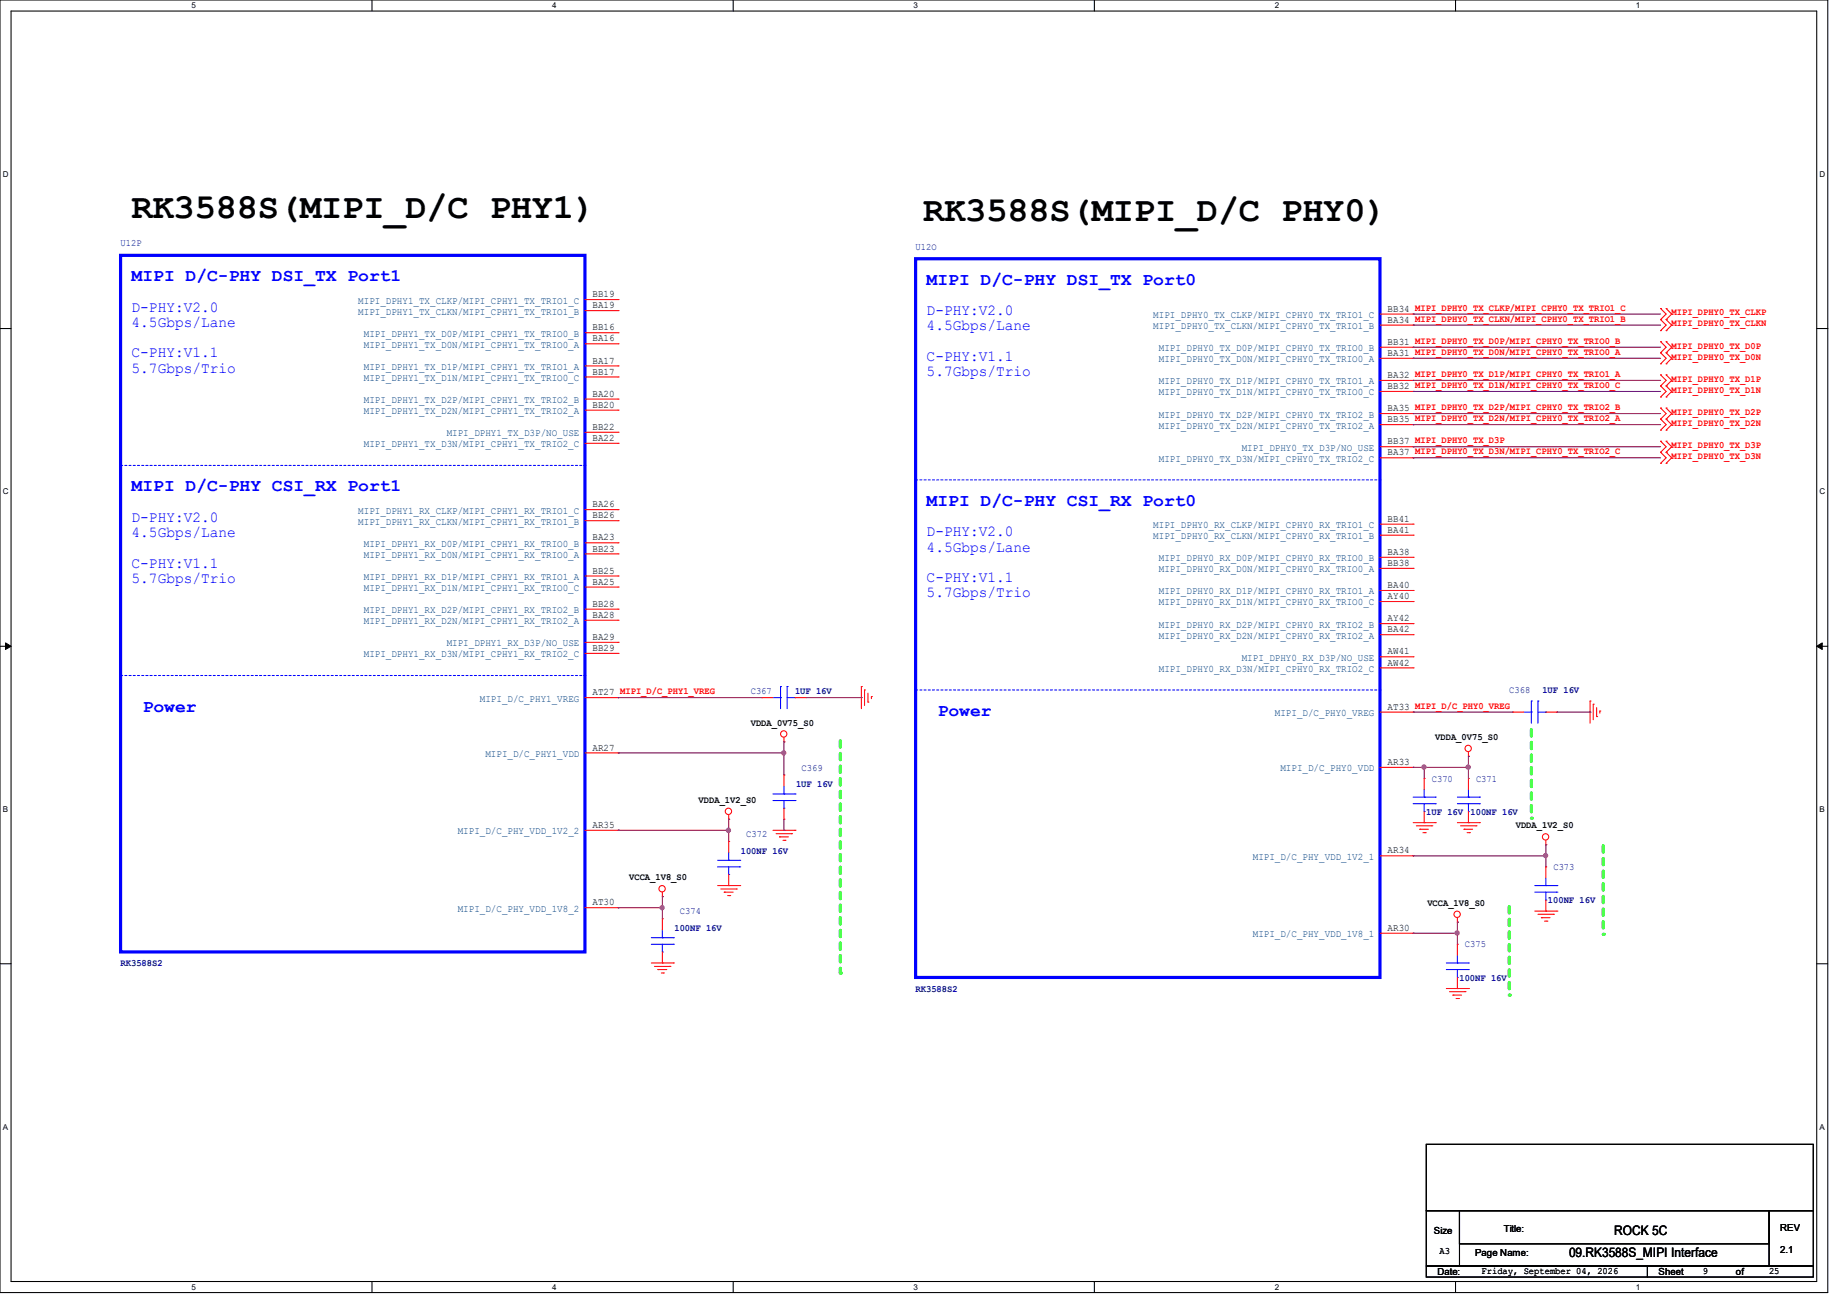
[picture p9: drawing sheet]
<svg xmlns="http://www.w3.org/2000/svg" width="297mm" height="210mm" viewBox="0 0 297 210" stroke-linecap="round" stroke-linejoin="round" font-family="sans-serif">
<defs><g id="words">
<g font-size="5.7">
<text x="21.2" y="35.1">RK3588S(MIPI_D/C PHY1)</text>
<text x="148.5" y="35.5">RK3588S(MIPI_D/C PHY0)</text>
</g>
<g font-size="2.8" fill="#00f">
<text x="21.2" y="45.2">MIPI D/C-PHY DSI_TX Port1</text>
<text x="149" y="45.8">MIPI D/C-PHY DSI_TX Port0</text>
<text x="21.2" y="79">MIPI D/C-PHY CSI_RX Port1</text>
<text x="149" y="81.3">MIPI D/C-PHY CSI_RX Port0</text>
<text x="22.9" y="114.6">Power</text>
<text x="150.8" y="115.1">Power</text>
</g>
<g font-size="2.5" fill="#00f">
<text x="21.2" y="50.1">D-PHY:V2.0</text>
<text x="21.2" y="52.6">4.5Gbps/Lane</text>
<text x="149" y="50.7">D-PHY:V2.0</text>
<text x="149" y="53.1">4.5Gbps/Lane</text>
<text x="21.2" y="57.5">C-PHY:V1.1</text>
<text x="21.2" y="59.9">5.7Gbps/Trio</text>
<text x="149" y="58">C-PHY:V1.1</text>
<text x="149" y="60.5">5.7Gbps/Trio</text>
<text x="21.2" y="83.9">D-PHY:V2.0</text>
<text x="21.2" y="86.4">4.5Gbps/Lane</text>
<text x="149" y="86.2">D-PHY:V2.0</text>
<text x="149" y="88.7">4.5Gbps/Lane</text>
<text x="21.2" y="91.3">C-PHY:V1.1</text>
<text x="21.2" y="93.7">5.7Gbps/Trio</text>
<text x="149" y="93.6">C-PHY:V1.1</text>
<text x="149" y="96.1">5.7Gbps/Trio</text>
</g>
<g font-size="2.1">
<text x="252.3" y="202.1">09.RK3588S_MIPI Interface</text>
<text x="259.6" y="198.6">ROCK 5C</text>
</g>
<g font-size="1.6" fill="#00007f">
<text x="19.4" y="39.6">U12P</text>
<text x="147.2" y="40.2">U12O</text>
<text x="120.7" y="111.6">C367</text>
<text x="127.8" y="111.7">1UF 16V</text>
<text x="242.7" y="111.5">C368</text>
<text x="248" y="111.5">1UF 16V</text>
<text x="128.9" y="123.9">C369</text>
<text x="230.2" y="125.7">C370</text>
<text x="237.4" y="125.7">C371</text>
<text x="128" y="126.6">1UF 16V</text>
<text x="229.4" y="131.1">1UF 16V</text>
<text x="236.5" y="131.1">100NF 16V</text>
<text x="119.1" y="137.3">100NF 16V</text>
<text x="120" y="134.6">C372</text>
<text x="249.8" y="139.9">C373</text>
<text x="108.5" y="149.7">100NF 16V</text>
<text x="109.3" y="147">C374</text>
<text x="248.9" y="145.3">100NF 16V</text>
<text x="19.4" y="155.4">RK3588S2</text>
<text x="235.6" y="152.4">C375</text>
<text x="147.2" y="159.5">RK3588S2</text>
<text x="234.7" y="157.7">100NF 16V</text>
</g>
<g font-size="1.6">
<text x="95.3" y="47.8">BB19</text>
<text x="95.3" y="49.6">BA19</text>
<text x="95.3" y="53.1">BB16</text>
<text x="223.1" y="50.1">BB34 MIPI_DPHY0_TX_CLKP/MIPI_CPHY0_TX_TRIO1_C</text>
<text x="223.1" y="51.9">BA34 MIPI_DPHY0_TX_CLKN/MIPI_CPHY0_TX_TRIO1_B</text>
<text x="95.3" y="54.9">BA16</text>
<text x="95.3" y="58.5">BA17</text>
<text x="223.1" y="55.5">BB31 MIPI_DPHY0_TX_D0P/MIPI_CPHY0_TX_TRIO0_B</text>
<text x="223.1" y="57.2">BA31 MIPI_DPHY0_TX_D0N/MIPI_CPHY0_TX_TRIO0_A</text>
<text x="95.3" y="60.2">BB17</text>
<text x="95.3" y="65.6">BB20</text>
<text x="95.3" y="63.8">BA20</text>
<text x="223.1" y="60.8">BA32 MIPI_DPHY0_TX_D1P/MIPI_CPHY0_TX_TRIO1_A</text>
<text x="223.1" y="62.6">BB32 MIPI_DPHY0_TX_D1N/MIPI_CPHY0_TX_TRIO0_C</text>
<text x="95.3" y="70.9">BA22</text>
<text x="95.3" y="69.1">BB22</text>
<text x="223.1" y="66.1">BA35 MIPI_DPHY0_TX_D2P/MIPI_CPHY0_TX_TRIO2_B</text>
<text x="223.1" y="67.9">BB35 MIPI_DPHY0_TX_D2N/MIPI_CPHY0_TX_TRIO2_A</text>
<text x="223.1" y="71.5">BB37 MIPI_DPHY0_TX_D3P</text>
<text x="223.1" y="73.2">BA37 MIPI_DPHY0_TX_D3N/MIPI_CPHY0_TX_TRIO2_C</text>
<text x="95.3" y="83.4">BB26</text>
<text x="95.3" y="81.6">BA26</text>
<text x="223.1" y="83.9">BB41</text>
<text x="95.3" y="86.9">BA23</text>
<text x="95.3" y="88.7">BB23</text>
<text x="223.1" y="85.7">BA41</text>
<text x="223.1" y="89.2">BA38</text>
<text x="95.3" y="94">BA25</text>
<text x="95.3" y="92.2">BB25</text>
<text x="223.1" y="91">BB38</text>
<text x="223.1" y="94.6">BA40</text>
<text x="95.3" y="99.4">BA28</text>
<text x="95.3" y="97.6">BB28</text>
<text x="223.1" y="96.4">AY40</text>
<text x="223.1" y="99.9">AY42</text>
<text x="223.1" y="101.7">BA42</text>
<text x="95.3" y="104.7">BB29</text>
<text x="95.3" y="102.9">BA29</text>
<text x="223.1" y="105.2">AW41</text>
<text x="223.1" y="107">AW42</text>
<text x="95.3" y="111.8">AT27 MIPI_D/C_PHY1_VREG</text>
<text x="120.7" y="116.7">VDDA_0V75_S0</text>
<text x="223.1" y="114.1">AT33 MIPI_D/C_PHY0_VREG</text>
<text x="230.8" y="119">VDDA_0V75_S0</text>
<text x="95.3" y="120.7">AR27</text>
<text x="223.1" y="123">AR33</text>
<text x="112.3" y="129.1">VDDA_1V2_S0</text>
<text x="95.3" y="133.1">AR35</text>
<text x="223.1" y="137.2">AR34</text>
<text x="243.7" y="133.2">VDDA_1V2_S0</text>
<text x="101.2" y="141.6">VCCA_1V8_S0</text>
<text x="95.3" y="145.6">AT30</text>
<text x="223.1" y="149.7">AR30</text>
<text x="229.5" y="145.6">VCCA_1V8_S0</text>
<text x="286.3" y="197.9">REV</text>
<text x="230.6" y="198.5">Size</text>
<text x="231.5" y="201.6">A3</text>
<text x="237.2" y="202">Page Name:</text>
<text x="241.8" y="198.1">Title:</text>
<text x="286.3" y="201.5">2.1</text>
<text x="231.1" y="205">Date:</text>
<text x="238.2" y="204.8">Friday, September 04, 2026</text>
<text x="266.7" y="205">Sheet</text>
<text x="273.8" y="204.8">9</text>
<text x="279.1" y="205">of</text>
<text x="284.5" y="204.8">25</text>
</g>
<g font-size="1.6" fill="#003f7f">
<text x="57.6" y="50.6">MIPI_DPHY1_TX_CLKN/MIPI_CPHY1_TX_TRIO1_B</text>
<text x="57.6" y="48.8">MIPI_DPHY1_TX_CLKP/MIPI_CPHY1_TX_TRIO1_C</text>
<text x="185.5" y="51.1">MIPI_DPHY0_TX_CLKP/MIPI_CPHY0_TX_TRIO1_C</text>
<text x="185.5" y="52.9">MIPI_DPHY0_TX_CLKN/MIPI_CPHY0_TX_TRIO1_B</text>
<text x="58.5" y="55.9">MIPI_DPHY1_TX_D0N/MIPI_CPHY1_TX_TRIO0_A</text>
<text x="58.5" y="54.1">MIPI_DPHY1_TX_D0P/MIPI_CPHY1_TX_TRIO0_B</text>
<text x="58.5" y="59.5">MIPI_DPHY1_TX_D1P/MIPI_CPHY1_TX_TRIO1_A</text>
<text x="186.4" y="56.5">MIPI_DPHY0_TX_D0P/MIPI_CPHY0_TX_TRIO0_B</text>
<text x="186.4" y="58.3">MIPI_DPHY0_TX_D0N/MIPI_CPHY0_TX_TRIO0_A</text>
<text x="58.5" y="61.3">MIPI_DPHY1_TX_D1N/MIPI_CPHY1_TX_TRIO0_C</text>
<text x="58.5" y="64.8">MIPI_DPHY1_TX_D2P/MIPI_CPHY1_TX_TRIO2_B</text>
<text x="186.4" y="61.8">MIPI_DPHY0_TX_D1P/MIPI_CPHY0_TX_TRIO1_A</text>
<text x="186.4" y="63.6">MIPI_DPHY0_TX_D1N/MIPI_CPHY0_TX_TRIO0_C</text>
<text x="58.5" y="66.6">MIPI_DPHY1_TX_D2N/MIPI_CPHY1_TX_TRIO2_A</text>
<text x="58.5" y="71.9">MIPI_DPHY1_TX_D3N/MIPI_CPHY1_TX_TRIO2_C</text>
<text x="71.8" y="70.1">MIPI_DPHY1_TX_D3P/NO_USE</text>
<text x="186.4" y="67.1">MIPI_DPHY0_TX_D2P/MIPI_CPHY0_TX_TRIO2_B</text>
<text x="186.4" y="68.9">MIPI_DPHY0_TX_D2N/MIPI_CPHY0_TX_TRIO2_A</text>
<text x="186.4" y="74.3">MIPI_DPHY0_TX_D3N/MIPI_CPHY0_TX_TRIO2_C</text>
<text x="199.7" y="72.5">MIPI_DPHY0_TX_D3P/NO_USE</text>
<text x="57.6" y="82.6">MIPI_DPHY1_RX_CLKP/MIPI_CPHY1_RX_TRIO1_C</text>
<text x="57.6" y="84.4">MIPI_DPHY1_RX_CLKN/MIPI_CPHY1_RX_TRIO1_B</text>
<text x="58.5" y="87.9">MIPI_DPHY1_RX_D0P/MIPI_CPHY1_RX_TRIO0_B</text>
<text x="58.5" y="89.7">MIPI_DPHY1_RX_D0N/MIPI_CPHY1_RX_TRIO0_A</text>
<text x="185.5" y="84.9">MIPI_DPHY0_RX_CLKP/MIPI_CPHY0_RX_TRIO1_C</text>
<text x="185.5" y="86.7">MIPI_DPHY0_RX_CLKN/MIPI_CPHY0_RX_TRIO1_B</text>
<text x="58.5" y="95">MIPI_DPHY1_RX_D1N/MIPI_CPHY1_RX_TRIO0_C</text>
<text x="58.5" y="93.3">MIPI_DPHY1_RX_D1P/MIPI_CPHY1_RX_TRIO1_A</text>
<text x="186.4" y="90.3">MIPI_DPHY0_RX_D0P/MIPI_CPHY0_RX_TRIO0_B</text>
<text x="186.4" y="92">MIPI_DPHY0_RX_D0N/MIPI_CPHY0_RX_TRIO0_A</text>
<text x="186.4" y="95.6">MIPI_DPHY0_RX_D1P/MIPI_CPHY0_RX_TRIO1_A</text>
<text x="58.5" y="100.4">MIPI_DPHY1_RX_D2N/MIPI_CPHY1_RX_TRIO2_A</text>
<text x="58.5" y="98.6">MIPI_DPHY1_RX_D2P/MIPI_CPHY1_RX_TRIO2_B</text>
<text x="186.4" y="97.4">MIPI_DPHY0_RX_D1N/MIPI_CPHY0_RX_TRIO0_C</text>
<text x="186.4" y="100.9">MIPI_DPHY0_RX_D2P/MIPI_CPHY0_RX_TRIO2_B</text>
<text x="58.5" y="105.7">MIPI_DPHY1_RX_D3N/MIPI_CPHY1_RX_TRIO2_C</text>
<text x="71.8" y="103.9">MIPI_DPHY1_RX_D3P/NO_USE</text>
<text x="186.4" y="102.7">MIPI_DPHY0_RX_D2N/MIPI_CPHY0_RX_TRIO2_A</text>
<text x="199.7" y="106.3">MIPI_DPHY0_RX_D3P/NO_USE</text>
<text x="77.2" y="112.8">MIPI_D/C_PHY1_VREG</text>
<text x="186.4" y="108">MIPI_DPHY0_RX_D3N/MIPI_CPHY0_RX_TRIO2_C</text>
<text x="205" y="115.1">MIPI_D/C_PHY0_VREG</text>
<text x="78.1" y="121.7">MIPI_D/C_PHY1_VDD</text>
<text x="205.9" y="124">MIPI_D/C_PHY0_VDD</text>
<text x="73.6" y="134.2">MIPI_D/C_PHY_VDD_1V2_2</text>
<text x="201.5" y="138.3">MIPI_D/C_PHY_VDD_1V2_1</text>
<text x="73.6" y="146.6">MIPI_D/C_PHY_VDD_1V8_2</text>
<text x="201.5" y="150.7">MIPI_D/C_PHY_VDD_1V8_1</text>
</g>
<g font-size="1.6" fill="#f00">
<text x="268.8" y="52.5">MIPI_DPHY0_TX_CLKN</text>
<text x="268.8" y="50.7">MIPI_DPHY0_TX_CLKP</text>
<text x="268.8" y="57.8">MIPI_DPHY0_TX_D0N</text>
<text x="268.8" y="56">MIPI_DPHY0_TX_D0P</text>
<text x="268.8" y="63.2">MIPI_DPHY0_TX_D1N</text>
<text x="268.8" y="61.4">MIPI_DPHY0_TX_D1P</text>
<text x="268.8" y="68.5">MIPI_DPHY0_TX_D2N</text>
<text x="268.8" y="66.7">MIPI_DPHY0_TX_D2P</text>
<text x="268.8" y="73.8">MIPI_DPHY0_TX_D3N</text>
<text x="268.8" y="72">MIPI_DPHY0_TX_D3P</text>
</g>
<g font-size="1.3">
<text x="30.8" y="1.3">5</text>
<text x="88.8" y="1.3">4</text>
<text x="146.9" y="1.3">3</text>
<text x="205" y="1.3">2</text>
<text x="263.1" y="1.3">1</text>
<text x=".5" y="28.4">D</text>
<text x="292.6" y="28.4">D</text>
<text x=".5" y="79.5">C</text>
<text x="292.6" y="79.5">C</text>
<text x=".5" y="130.6">B</text>
<text x="292.6" y="130.6">B</text>
<text x=".5" y="181.7">A</text>
<text x="292.6" y="181.7">A</text>
<text x="30.8" y="207.4">5</text>
<text x="88.8" y="207.4">4</text>
<text x="146.9" y="207.4">3</text>
<text x="205" y="207.4">2</text>
<text x="263.1" y="207.4">1</text>
</g>
</g></defs>
<path d="M0 0h293.9v207.9h-293.9zM1.8 1.8h290.3v204.3h-290.3z" fill="none" stroke="#000" stroke-width=".17"/>
<g fill="#fff">
<path d="M30.8 .2h.7v1.4h-.7z"/>
<path d="M30.8 206.2h.7v1.4h-.7z"/>
</g>
<path d="M59.8 0v1.8M59.8 206.1v1.8" fill="none" stroke="#000" stroke-width=".17"/>
<g fill="#fff">
<path d="M88.8 .2h.7v1.4h-.7z"/>
<path d="M88.8 206.2h.7v1.4h-.7z"/>
</g>
<path d="M117.9 0v1.8M117.9 206.1v1.8" fill="none" stroke="#000" stroke-width=".17"/>
<g fill="#fff">
<path d="M146.9 .2h.7v1.4h-.7z"/>
<path d="M146.9 206.2h.7v1.4h-.7z"/>
</g>
<path d="M176 0v1.8M176 206.1v1.8" fill="none" stroke="#000" stroke-width=".17"/>
<g fill="#fff">
<path d="M205 .2h.7v1.4h-.7z"/>
<path d="M205 206.2h.7v1.4h-.7z"/>
</g>
<path d="M234.1 0v1.8M234.1 206.1v1.8" fill="none" stroke="#000" stroke-width=".17"/>
<g fill="#fff">
<path d="M263.1 .2h.6v1.4h-.6z"/>
<path d="M263.1 206.2h.6v1.4h-.6z"/>
<path d="M.5 27.3h.9v1.4h-.9z"/>
<path d="M292.6 27.3h.9v1.4h-.9z"/>
<path d="M.5 78.4h.9v1.4h-.9z"/>
<path d="M292.6 78.4h.9v1.4h-.9z"/>
</g>
<path d="M0 52.8h1.8M292.1 52.8h1.8" fill="none" stroke="#000" stroke-width=".17"/>
<g fill="#fff">
<path d="M.5 129.5h.8v1.4h-.8z"/>
<path d="M292.6 129.5h.8v1.4h-.8z"/>
</g>
<path d="M0 103.9h1.8M292.1 103.9h1.8" fill="none" stroke="#000" stroke-width=".17"/>
<path d="M.9 103.4l.9 .5-.9 .5zM292.1 103.9l.9-.5v1z" fill="#000" stroke="#000" stroke-width=".16"/>
<g fill="#fff">
<path d="M.5 180.5h.8v1.4h-.8z"/>
<path d="M292.6 180.5h.8v1.4h-.8z"/>
</g>
<path d="M0 155h1.8M292.1 155h1.8" fill="none" stroke="#000" stroke-width=".17"/>
<path d="M246.3 117.3v14.3" fill="none" stroke="#01ff00" stroke-width=".51" stroke-dasharray="1 1"/>
<circle cx="246.3" cy="131.6" r=".25" fill="#01ff00" stroke-dasharray="1 1"/>
<path d="M257.8 136v14.2" fill="none" stroke="#01ff00" stroke-width=".51" stroke-dasharray="1 1"/>
<circle cx="257.8" cy="150.2" r=".25" fill="#01ff00" stroke-dasharray="1 1"/>
<path d="M242.7 145.8v14.2" fill="none" stroke="#01ff00" stroke-width=".51" stroke-dasharray="1 1"/>
<circle cx="242.7" cy="160" r=".25" fill="#01ff00" stroke-dasharray="1 1"/>
<path d="M135.1 119.1v37.4" fill="none" stroke="#01ff00" stroke-width=".51" stroke-dasharray="1 1"/>
<circle cx="135.1" cy="156.5" r=".25" fill="#01ff00" stroke-dasharray="1 1"/>
<g fill="none" stroke="#f00" stroke-width=".17">
<path d="M94.1 50h5.3M94.1 48.2h5.3M94.1 55.3h5.3M94.1 53.5h5.3M94.1 58.8h5.3M99.4 50h.1M99.4 48.2h.1M99.4 55.3h.1M99.4 53.5h.1M99.4 58.8h.1M221.9 50.5h5.3M221.9 52.3h5.3"/>
<path d="M221.9 55.8h5.3M221.9 57.6h5.3M227.2 50.5h.1M227.2 52.3h.1M227.2 55.8h.1M227.2 57.6h.1M267 58.5h.1M267 56.7h.1M267 54.9h.1M267 53.2h.1M267 51.4h.1M267 49.6h.1"/>
<path d="M267 56.7l.9 .9-.9 .9M267 54.9l.9 .9-.9 .9M267 51.4l.9 .9-.9 .9M267 49.6l.9 .9-.9 .9M267.9 58.5h.1M267.9 56.7h.1M267.9 54.9h.1M267.9 53.2h.1M267.9 51.4h.1M267.9 49.6h.1M267.9 56.7l.9 .9-.9 .9M267.9 54.9l.9 .9-.9 .9"/>
<path d="M267.9 51.4l.9 .9-.9 .9M267.9 49.6l.9 .9-.9 .9M94.1 60.6h5.3M94.1 66h5.3M94.1 64.2h5.3M94.1 71.3h5.3M94.1 69.5h5.3M99.4 60.6h.1M99.4 66h.1M99.4 64.2h.1M99.4 71.3h.1M99.4 69.5h.1"/>
<path d="M221.9 61.2h5.3M221.9 62.9h5.3M221.9 66.5h5.3M221.9 68.3h5.3M221.9 71.8h5.3M221.9 73.6h5.3M227.2 61.2h.1M227.2 62.9h.1M227.2 66.5h.1M227.2 68.3h.1M227.2 71.8h.1M227.2 73.6h.1"/>
<path d="M267 63.8h.1M267 62.1h.1M267 60.3h.1M267 69.2h.1M267 67.4h.1M267 65.6h.1M267 74.5h.1M267 72.7h.1M267 71h.1M267 62.1l.9 .8-.9 .9M267 60.3l.9 .9-.9 .9M267 67.4l.9 .9-.9 .9"/>
<path d="M267 65.6l.9 .9-.9 .9M267 72.7l.9 .9-.9 .9M267 71l.9 .8-.9 .9M267.9 63.8h.1M267.9 62.1h.1M267.9 60.3h.1M267.9 69.2h.1M267.9 67.4h.1M267.9 65.6h.1M267.9 74.5h.1M267.9 72.7h.1M267.9 71h.1"/>
<path d="M267.9 62.1l.9 .8-.9 .9M267.9 60.3l.9 .9-.9 .9M267.9 67.4l.9 .9-.9 .9M267.9 65.6l.9 .9-.9 .9M267.9 72.7l.9 .9-.9 .9M267.9 71l.9 .8-.9 .9M94.1 83.7h5.3M94.1 82h5.3M94.1 87.3h5.3M94.1 94.4h5.3M94.1 92.6h5.3M94.1 99.7h5.3"/>
<path d="M94.1 98h5.3M94.1 89.1h5.3M99.4 83.7h.1M99.4 82h.1M99.4 87.3h.1M99.4 94.4h.1M99.4 92.6h.1M99.4 99.7h.1M99.4 98h.1M99.4 89.1h.1M221.9 84.3h5.3M221.9 86.1h5.3"/>
<path d="M221.9 89.6h5.3M221.9 91.4h5.3M221.9 95h5.3M221.9 96.7h5.3M227.2 84.3h.1M227.2 86.1h.1M227.2 89.6h.1M227.2 91.4h.1M227.2 95h.1M227.2 96.7h.1M94.1 112.2h5.3M94.1 105.1h5.3"/>
<path d="M94.1 103.3h5.3M99.4 112.2h.1M99.4 105.1h.1M99.4 103.3h.1M122.5 112.2h.1M122.5 112.2h1.8M126.1 119.3h.1M126.1 118.6v.7M127.8 112.2h1.8M129.6 112.2h.1M138.5 110.4h.1M138.5 110.4v3.6"/>
<path d="M139 111h.1M139 111v2.5M139.6 112.9h.1M139.6 111.5v1.4M140.1 112h.1M140.1 112v.4M221.9 114.5h5.3M221.9 100.3h5.3M221.9 102.1h5.3M221.9 105.6h5.3M221.9 107.4h5.3M227.2 100.3h.1"/>
<path d="M227.2 102.1h.1M227.2 105.6h.1M227.2 107.4h.1M227.2 114.5h.1M243.2 114.5h.1M243.2 114.5h1.8M248.6 114.5h1.8M250.4 114.5h.1M255.7 112.7h.1M255.7 112.7v3.6M256.2 113.2h.1M256.2 113.2v2.5"/>
<path d="M256.8 115.2h.1M256.8 113.8v1.4M257.3 114.3h.1M257.3 114.3v.4M94.1 133.5h5.3M94.1 121.1h5.3M99.4 133.5h.1M99.4 121.1h.1M117.2 131.7h.1M117.2 135.3h.1M117.2 131v.7M117.2 135.3v1.8"/>
<path d="M124.3 133.5h3.5M124.8 134.1h2.5M125.3 134.6h.1M125.3 134.6h1.5M125.9 135.1h.3M126.1 124.6h.1M126.1 131.7h.1M126.1 124.6v1.8M126.1 130v1.7M126.2 135.1h.1M127.3 134.1h.1M127.8 133.5h.1"/>
<path d="M221.9 123.4h5.3M221.9 137.6h5.3M227.2 123.4h.1M227.2 137.6h.1M227.2 132.3h3.6M227.8 132.8h2.5M228.3 133.4h.1M228.3 133.4h1.4M228.8 133.9h.4M229 125.2h.1M229 132.3h.1M229 125.2v1.8"/>
<path d="M229 130.5v1.8M229.2 133.9h.1M230.3 132.8h.1M230.8 132.3h.1M234.4 132.3h3.5M234.9 132.8h2.5M235.4 133.4h.1M235.4 133.4h1.4M235.9 133.9h.4M236.1 121.6h.1M236.1 125.2h.1M236.1 132.3h.1"/>
<path d="M236.1 120.9v.7M236.1 125.2v1.8M236.1 130.5v1.8M236.3 133.9h.1M237.4 132.8h.1M237.9 132.3h.1M248.6 135.8h.1M248.6 139.4h.1M248.6 135.1v.7M248.6 139.4v1.8M94.1 146h5.3M99.4 146h.1"/>
<path d="M104.7 154.9h3.6M105.2 155.4h2.5M105.8 155.9h.1M105.8 155.9h1.4M106.3 156.5h.4M106.5 144.2h.1M106.5 147.7h.1M106.5 154.9h.1M106.5 143.5v.7M106.5 147.7v1.8M106.5 153.1v1.8M106.7 156.5h.1"/>
<path d="M107.7 155.4h.1M108.3 154.9h.1M115.4 142.4h3.6M115.9 143h2.5M116.5 143.5h.1M116.5 143.5h1.4M117 144h.3M117.2 142.4h.1M117.2 140.6v1.8M117.3 144h.1M118.4 143h.1M119 142.4h.1"/>
<path d="M221.9 150.1h5.3M227.2 150.1h.1M232.6 159h3.5M233.1 159.5h2.5M234.4 148.3h.1M234.4 151.8h.1M234.4 159h.1M234.4 147.6v.7M234.4 151.8v1.8M234.4 157.2v1.8M235.6 159.5h.1M236.1 159h.1"/>
<path d="M246.8 146.5h3.6M247.3 147h2.5M247.9 147.6h.1M247.9 147.6h1.4M248.4 148.1h.4M248.6 146.5h.1M248.6 144.7v1.8M248.8 148.1h.1M249.8 147h.1M250.4 146.5h.1M233.6 160h.1M233.6 160h1.4"/>
<path d="M234.1 160.6h.4M234.5 160.6h.1"/>
<circle cx="126" cy="118" r=".51"/>
<circle cx="117.1" cy="130.5" r=".51"/>
<circle cx="236.1" cy="120.4" r=".51"/>
<circle cx="248.5" cy="134.6" r=".51"/>
<circle cx="106.5" cy="142.9" r=".51"/>
<circle cx="234.3" cy="147" r=".51"/>
</g>
<path d="M229.4 184h62.2v10.7h-62.2zM229.4 194.7h5.3v8.9h-5.3zM234.7 194.7h49.8v5.3h-49.8zM284.5 194.7h7.1v8.9h-7.1zM229.4 203.6h35.5v1.8h-35.5zM234.7 203.6h53.3M264.9 203.6h26.7v1.8h-26.7zM288 203.6h.1" fill="none" stroke="#000" stroke-width=".17"/>
<g fill="none" stroke="#00f" stroke-width=".17">
<path d="M124.3 112.2h1.2M125.5 112.2h.1M125.5 110.4h.1M125.5 110.4v3.6M126.6 110.4h.1M126.6 112.2h1.2M126.6 110.4v3.6M127.8 112.2h.1M245 114.5h1.3M246.3 114.5h.1M246.3 112.7h.1M246.3 112.7v3.6"/>
<path d="M247.3 112.7h.1M247.3 114.5h1.3M247.3 112.7v3.6M248.6 114.5h.1M115.4 139.4h3.6M115.4 138.3h3.6M117.2 138.3h.1M117.2 137.1v1.2M117.2 139.4v1.2M119 139.4h.1M119 138.3h.1M124.3 128.7h3.5"/>
<path d="M124.3 127.7h3.5M126.1 130h.1M126.1 127.7h.1M126.1 126.4v1.3M126.1 128.7v1.3M127.8 128.7h.1M127.8 127.7h.1M227.2 129.2h3.6M227.2 128.2h3.6M229 130.5h.1M229 128.2h.1M229 127v1.2"/>
<path d="M229 129.2v1.3M230.8 129.2h.1M230.8 128.2h.1M234.4 129.2h3.5M234.4 128.2h3.5M236.1 130.5h.1M236.1 128.2h.1M236.1 127v1.2M236.1 129.2v1.3M237.9 129.2h.1M237.9 128.2h.1M104.7 151.8h3.6"/>
<path d="M104.7 150.8h3.6M106.5 153.1h.1M106.5 150.8h.1M106.5 149.5v1.3M106.5 151.8v1.3M108.3 151.8h.1M108.3 150.8h.1M117.2 140.6h.1M232.6 155.9h3.5M232.6 154.9h3.5M234.4 157.2h.1M234.4 154.9h.1"/>
<path d="M234.4 153.6v1.3M234.4 155.9v1.3M236.1 155.9h.1M236.1 154.9h.1M246.8 143.5h3.6M246.8 142.4h3.6M248.6 144.7h.1M248.6 142.4h.1M248.6 141.2v1.2M248.6 143.5v1.2M250.4 143.5h.1M250.4 142.4h.1"/>
</g>
<path d="M19.4 41.1h74.7v112h-74.7zM147.2 41.6h74.7v115.6h-74.7z" fill="none" stroke="#00f" stroke-width=".51"/>
<path d="M19.4 74.8h74.7M94.1 74.8h.1M147.2 77.2h74.7M221.9 77.2h.1M19.4 108.6h74.7M94.1 108.6h.1M147.2 111h74.7M221.9 111h.1" fill="none" stroke="#00f" stroke-width=".17" stroke-dasharray=".3 .3"/>
<g fill="none" stroke="#7f003f" stroke-width=".17">
<path d="M227.2 50.5h.1M227.2 52.3h.1M227.2 55.8h.1M227.2 57.6h.1M227.2 50.5h39.8M227.2 52.3h39.8M227.2 55.8h39.8M227.2 57.6h39.8M227.2 71.8h.1M227.2 73.6h.1M227.2 66.5h.1M227.2 68.3h.1"/>
<path d="M227.2 61.2h.1M227.2 62.9h.1M227.2 71.8h39.8M227.2 73.6h39.8M227.2 66.5h39.8M227.2 68.3h39.8M227.2 61.2h39.8M227.2 62.9h39.8M99.4 112.2h.1M99.4 112.2h23.1M126.1 119.3h.1M126.1 119.3v5.3"/>
<path d="M129.6 112.2h8.9M138.5 112.2h.1M227.2 114.5h.1M227.2 114.5h16M250.4 114.5h5.3M255.7 114.5h.1M99.4 133.5h.1M99.4 121.1h.1M99.4 133.5h17.8M99.4 121.1h26.7M117.2 131.7h.1M117.2 133.5h.1"/>
<path d="M117.2 131.7v3.6M126.1 121.1h.1M126.1 133.5h.1M126.1 131.7v1.8M227.2 123.4h.1M227.2 137.6h.1M227.2 123.4h8.9M227.2 137.6h21.4M229 123.4h.1M229 123.4v1.8M236.1 121.6h.1M236.1 123.4h.1"/>
<path d="M236.1 121.6v3.6M248.6 135.8h.1M248.6 137.6h.1M248.6 135.8v3.6M99.4 146h.1M99.4 146h7.1M106.5 144.2h.1M106.5 146h.1M106.5 144.2v3.5M227.2 150.1h.1M227.2 150.1h7.2M234.4 148.3h.1"/>
<path d="M234.4 150.1h.1M234.4 148.3v3.5"/>
</g>
<g fill="#f0f" stroke="#f0f" stroke-width=".17">
<circle cx="236.1" cy="123.4" r=".34"/>
<circle cx="229" cy="123.4" r=".34"/>
<circle cx="248.5" cy="137.6" r=".34"/>
<circle cx="234.3" cy="150" r=".34"/>
<circle cx="106.5" cy="146" r=".34"/>
<circle cx="117.1" cy="133.5" r=".34"/>
<circle cx="126" cy="121.1" r=".34"/>
</g>
<use href="#words"/>
</svg>
